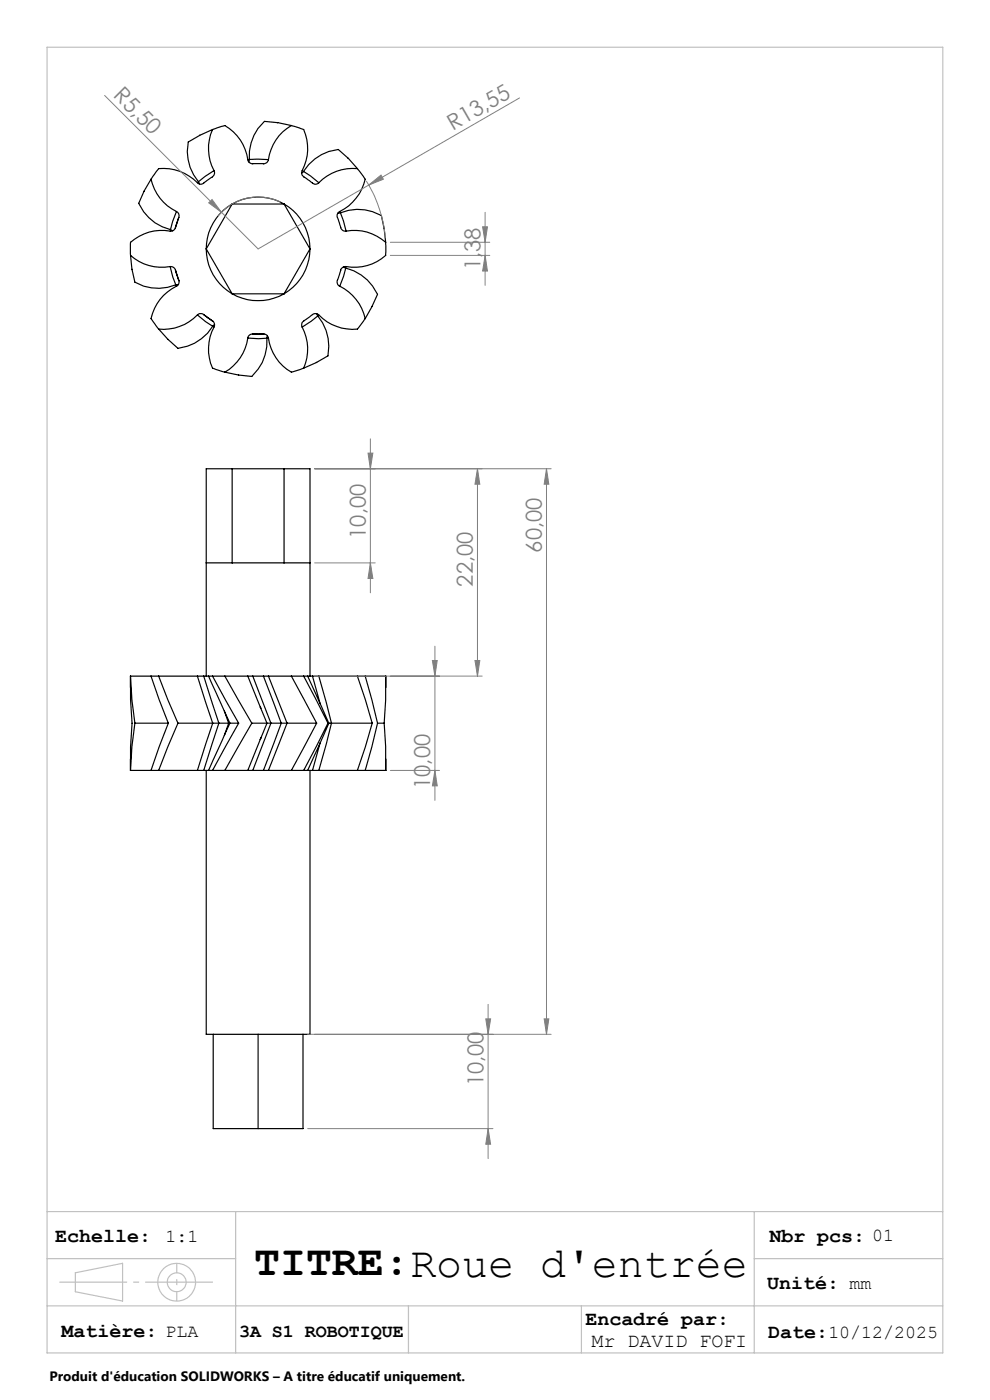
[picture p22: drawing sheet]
<svg xmlns="http://www.w3.org/2000/svg" width="210mm" height="297mm" viewBox="0 0 210 297" stroke-linecap="round" stroke-linejoin="round" font-family="sans-serif">
<defs><g id="words">
<text font-size="9.2" x="53.9" y="270.4">TITRE:Roue d'entrée</text>
<g font-size="4.7" fill="#808080">
<text x="23.8" y="20.4" transform="rotate(45 23.8 20.4)">R5,50</text>
<text x="96.1" y="27.8" transform="rotate(-30 96.1 27.8)">R13,55</text>
<text x="101.9" y="57.4" transform="rotate(-90 101.9 57.4)">1,38</text>
<text x="77.6" y="114.3" transform="rotate(-90 77.6 114.3)">10,00</text>
<text x="114.9" y="117.2" transform="rotate(-90 114.9 117.2)">60,00</text>
<text x="100.3" y="124.4" transform="rotate(-90 100.3 124.4)">22,00</text>
<text x="91.2" y="167.4" transform="rotate(-90 91.2 167.4)">10,00</text>
<text x="102.6" y="230.4" transform="rotate(-90 102.6 230.4)">10,00</text>
</g>
<g font-size="4.2">
<text x="11.7" y="263.4">Echelle:</text>
<text x="163.2" y="263.4">Nbr pcs: 01</text>
<text x="162.8" y="273.5">Unité: mm</text>
<text x="124.2" y="281.1">Encadré par:</text>
<text x="13.1" y="283.6">Matière: PLA</text>
<text x="125.5" y="285.8">Mr DAVID FOFI</text>
<text x="163" y="283.8">Date:10/12/2025</text>
</g>
<g font-size="3.9">
<text x="35.1" y="263.4">1:1</text>
<text x="50.7" y="283.6">3A S1 ROBOTIQUE</text>
</g>
<text font-size="2.9" x="10.5" y="292.9">Produit d'éducation SOLIDWORKS – A titre éducatif uniquement.</text>
</g></defs>
<g fill="none" stroke="#000" stroke-width=".25">
<path d="M32 38a10 10 0 0 0 5.4 6.9M32 38l-1.4 2.5-1.2 2.6a10.1 10.1 0 0 0 6.8 5.6M42.1 38.6l.2 .4M42.4 28.7h-.1M45.1 27.5a9.9 9.9 0 0 0 .3 8.7M45.1 27.5l2.6-.9a10.3 10.3 0 0 1 5 7.6 1.33 1.33 0 0 0 1.5 .5h.6a2.3 2.3 0 0 0 1.9-.3l.2-.5M45.1 27.5l-2.7 1.2-2.5 1.4a10.2 10.2 0 0 0 2.2 8.5M45.4 36.2a1.2 1.2 0 0 1-.8 1.6l-.7 .5a1.58 1.58 0 0 1-1.7 .7 10.5 10.5 0 0 0-8.5-3.2l-1.7 2.2M45.4 36.2l-3.3 2.4M52.9 33.8l4 .1M52.9 33.8l-.1 .5M58.8 26h.1"/>
<path d="M61.8 26.6a9.9 9.9 0 0 0-4.9 7.3M61.8 26.6l2.6 .9a10.4 10.4 0 0 1-.4 9 1.25 1.25 0 0 0 .9 1.3l.7 .5a1.36 1.36 0 0 0 2 .5M61.8 26.6l-2.8-.6-2.9-.3a9.9 9.9 0 0 0-3.2 8.1M64.4 36.4l1.5 .9 1.7 1.5M64.4 36.4l-.4 .3M73.8 33.5v.1M75.8 35.8a10.1 10.1 0 0 0-8.2 3M75.8 35.8l1.7 2.2a10.6 10.6 0 0 1-5.7 7.1 1.32 1.32 0 0 0 0 1.6l.3 1a1.25 1.25 0 0 0 1.3 1.3M75.8 35.8l-1.9-2.2-2.1-1.9a9.9 9.9 0 0 0-7.4 4.7M27.7 54.2a9.9 9.9 0 0 0 8.4 2.3M27.7 54.2l.3 2.8 .6 2.9a9.9 9.9 0 0 0 8.7 .5M28 57.1v.1"/>
<path d="M30.6 40.6h.1M36.1 56.5a1.07 1.07 0 0 1 1.1 .8M36.1 56.5l.6 2.3 .6 1.6M36.2 48.7l.4 .3M37.2 57.3l.3 1.1a2.41 2.41 0 0 1 .4 2l-.2 .1a10.4 10.4 0 0 0-5.7 7.1l1.7 2.2M37.2 57.3l.8 2.3M37.4 44.9a1 1 0 0 1 .5 1.2M37.4 44.9l-.8 2.1-.4 1.7M37.9 46.1l-.4 1.4a1.68 1.68 0 0 1-1.1 1.5 10.3 10.3 0 0 0-8.7 2.4v2.8M37.9 46.1l-.7 2.3M43.7 52.8a11 11 0 0 0 5.5 9.5M43.7 52.8l5.5 9.5"/>
<path d="M49.2 43.3a11 11 0 0 1 11.1 0M49.2 43.3a11 11 0 0 0-5.5 9.5M49.2 43.3l-5.5 9.5M49.2 43.3h11.1M60.3 43.3a11 11 0 0 1 5.5 9.5M60.3 43.3l5.5 9.5M65.8 52.8a11 11 0 0 1-5.5 9.5M65.8 52.8l-5.5 9.5M72.2 45.2l.6 1.6 .6 2.2M72.2 45.2a9.9 9.9 0 0 1 8.7 .5l.6 2.8 .3 2.9M72.2 45.2h-.5M72.9 56.6l.4 .3"/>
<path d="M73.3 56.9l-.4 1.7-.8 2.1M73.3 56.9a10.2 10.2 0 0 1 6.8 5.5l-1.2 2.7-1.4 2.5M73.4 49a9.9 9.9 0 0 1 8.4 2.4M81.5 48.4v.1M81.8 51.4v2.8a10.5 10.5 0 0 1-8.7 2.4 1.27 1.27 0 0 0-1 1.3l-.1 .5a2.41 2.41 0 0 0-.4 2l.5 .3M35.6 72h.1M37.8 60.4h-.5M41.9 66.8a10.1 10.1 0 0 1-8.2 3M41.9 66.8l1.7 1.5 1.5 .9M43.2 66.7l1.1 .9a1.65 1.65 0 0 1 1.2 1.4 10.4 10.4 0 0 0-.4 9.1l2.6 .8M43.2 66.7a1.03 1.03 0 0 0-1.3 .1M43.2 66.7l2 1.5"/>
<path d="M45.1 69.2a10.2 10.2 0 0 1-7.4 4.7l-2.1-1.9-1.9-2.2M45.5 68.9l-.4 .3M49.2 62.3a11.2 11.2 0 0 0 11.1 0M49.2 62.3h11.1M50.6 79.5v.1M52.6 71.7a9.9 9.9 0 0 1-4.9 7.2M52.6 71.7l2.2 .2 1.8-.1M53.6 70.9h1.4a1.65 1.65 0 0 1 1.8 .5 10.5 10.5 0 0 0 5 7.5l2.6-.8M53.6 70.9a.97 .97 0 0 0-1 .8M56 70.8l-2.4 .1M56.6 71.8a10.2 10.2 0 0 1-3.2 8.1l-2.9-.4-2.8-.6M56.7 71.3l-.1 .5"/>
<path d="M64.1 69.4a9.9 9.9 0 0 1 .3 8.7M67.2 76.9h-.1M67.2 66.6l.2 .4M67.4 67l-3.3 2.4M67.4 67a10.2 10.2 0 0 1 2.2 8.5l-2.5 1.4-2.7 1.2M72.1 60.7a10.3 10.3 0 0 1 5.4 6.9M77.5 67.6l-1.7 2.2a10.2 10.2 0 0 1-8.5-3.2 1.5 1.5 0 0 0-1.7 .7l-.4 .3a1.65 1.65 0 0 0-1.2 1.4l.1 .4M79 65h-.1M49.2 99.4v20M60.3 99.4v20M43.7 119.4h5.5M49.2 119.4h11.1"/>
<path d="M60.3 119.4h5.5M27.7 143.4v5l.3 5-.3 5v5M27.7 143.4h.1M27.7 143.4l.3 5 .6 5M27.7 143.4h4.3M28.6 153.4h7.1M28.6 153.4l-.6 5-.3 5M32 143.4l3.7 10M32 143.4h1.7M33.7 143.4l4 10M33.7 143.4h8.2M35.7 153.4l-3.7 10"/>
<path d="M37.7 153.4l-4 10M37.7 153.4h7.4M41.9 143.4l3.2 10M41.9 143.4h1.3M43.2 143.4l3.2 10M43.2 143.4h1M43.7 143.4v-44h22.1v44M44.2 143.4l4.6 10M44.2 143.4h.9M45.1 143.4l5.5 10M45.1 143.4h2.6M45.1 153.4l-3.2 10"/>
<path d="M45.1 153.4h1.3M46.4 153.4h2.1M46.4 153.4l-3.2 10M47.6 150.8l.9 2.6M47.7 143.4l5.7 10M47.7 143.4h4.9M48.5 153.4h.3M48.5 153.4l-.9 2.6M48.8 153.4l-4.6 10M48.8 153.4h1.8M50.6 153.4l-5.5 10M52.6 143.4h1"/>
<path d="M52.6 143.4l2.7 6.7M53.4 153.4l-5.7 10M53.4 153.4h3.2M53.6 143.4l3.9 10M53.6 143.4h2.3M55.3 156.7l-2.7 6.7M55.4 150.3l-.2-.3 1.4 3.4h.9M55.9 143.4l3.8 10M55.9 143.4h1M56.6 153.5l-1.4 3.4 .2-.4M56.9 143.4l4 10M56.9 143.4h4.9"/>
<path d="M57.5 153.4l-3.9 10M57.5 153.4h2.2M59.7 153.4h1.2M59.7 153.4l-3.8 10M60.9 153.4h6.3M60.9 153.4l-4 10M61.8 143.4l5.4 10M61.8 143.4h2.6M64.4 143.4l5.2 10M64.4 143.4h.9M65.3 143.4l4.4 10M65.3 143.4h1"/>
<path d="M66.3 143.4h1.3M66.3 143.4l1.6 5.9M67.2 153.4l-5.4 10M67.6 143.4l2.7 10M67.6 143.4h8.2M67.9 157.5l-1.6 5.9M69.6 153.4l-5.2 10M69.6 153.4h.1M69.7 153.4l-4.4 10M69.7 153.4h.6M70.3 153.4h8.7M70.3 153.4l-2.7 10"/>
<path d="M75.8 143.4l1.7 5 1.5 5M75.8 143.4h1.7M77.5 143.4l2.6 10M77.5 143.4h4.3M79 153.4l-1.5 5-1.7 5M80.1 153.4l-2.6 10M80.1 153.4h1.4M81.5 153.4l.3 5v5M81.8 143.4v5l-.3 5M81.8 143.4h.1M81.8 143.4v2.4M27.7 163.4h.1"/>
<path d="M27.7 163.4h4.3M32 163.4h1.7M33.7 163.4h8.2M41.9 163.4h1.3M43.2 163.4h1M43.7 163.4v56h1.5M44.2 163.4h.9M45.1 163.4h2.6M47.7 163.4h4.9M52.6 163.4h1M53.6 163.4h2.3M55.9 163.4h1"/>
<path d="M56.9 163.4h4.9M61.8 163.4h2.6M64.4 163.4h.9M65.3 163.4h1M65.8 163.4v56h-1.5M66.3 163.4h1.3M67.6 163.4h8.2M75.8 163.4h1.7M77.5 163.4h4.3M81.8 163.4h.1M81.8 161v2.4M45.2 219.4h9.6"/>
<path d="M45.2 219.4v20h19.1v-20M54.8 219.4h9.5M54.8 219.4v20"/>
</g>
<g fill="none" stroke="#808080" stroke-width=".21">
<path d="M22.2 20.2l24.8 24.8M77.7 38.4a27.6 27.6 0 0 1 4 12M78.2 39.3l2.6-2.2 .5 .9zM78.2 39.3l-23.4 13.5-7.8-7.8M110.2 20.8l-32 18.5M45 42.3l2 2.7-2.7-2zM59.4 42.8a10.9 10.9 0 0 0-13.1 3M82.8 51.4h21.1M82.8 54.2h21.1M102.4 48.1h1l-.5 3.3zM102.9 54.2l.5 3.3h-1zM102.9 45v15.5"/>
<path d="M66.7 99.4h50.2M78.1 96.1h1l-.5 3.3zM78.6 93.1v32.7M101.3 99.4l.5 3.3h-1zM101.3 99.4v44M115.9 99.4l.5 3.3h-1zM115.9 99.4v120M66.7 119.4h12.9M78.6 119.4l.5 3.3h-1zM92.3 137.1v32.7M66.7 143.4h35.6M91.7 140.1h1l-.4 3.3z"/>
<path d="M100.8 140.1h1l-.5 3.3zM82.8 163.4h10.4M92.3 163.4l.4 3.3h-1zM65.3 219.4h51.6M103 216.1h1.1l-.6 3.3zM103.5 213.1v32.7M115.4 216.1h1l-.5 3.3zM65.3 239.4h39.3M103.5 239.4l.6 3.3h-1.1z"/>
</g>
<g fill="none" stroke="#c0c0c0" stroke-width=".25">
<path d="M10 10h190v277h-190zM10 257h190M50 257v30M160 257v30M10 267h40M10 277h190M16 270l10-2v8l-10-2zM86.6 277v10M123.3 277v10M160 267h40"/>
<circle cx="37.5" cy="272" r="4"/>
<circle cx="37.5" cy="272" r="2.01"/>
</g>
<path d="M12.6 272h32.6" fill="none" stroke="#c0c0c0" stroke-width=".25" stroke-dasharray="30.5 1.3 1.3 1.3" stroke-dashoffset="16.1" stroke-linecap="butt"/>
<path d="M37.5 268v8" fill="none" stroke="#c0c0c0" stroke-width=".25" stroke-dasharray="30.5 1.3 1.3 1.3" stroke-dashoffset="28.4" stroke-linecap="butt"/>
<g fill="#808080">
<path d="M45 42.3l2 2.7-2.7-2z"/>
<path d="M78.2 39.3l2.6-2.2 .5 .9z"/>
<path d="M115.4 216.1h1l-.5 3.3zM115.9 99.4l.5 3.3h-1zM103.5 239.4l.6 3.3h-1.1zM103 216.1h1.1l-.6 3.3zM78.6 119.4l.5 3.3h-1zM78.1 96.1h1l-.5 3.3z"/>
<path d="M101.3 99.4l.5 3.3h-1zM100.8 140.1h1l-.5 3.3zM91.7 140.1h1l-.4 3.3zM92.3 163.4l.4 3.3h-1z"/>
<path d="M102.4 48.1h1l-.5 3.3zM102.9 54.2l.5 3.3h-1z"/>
</g>
<use href="#words"/>
</svg>
